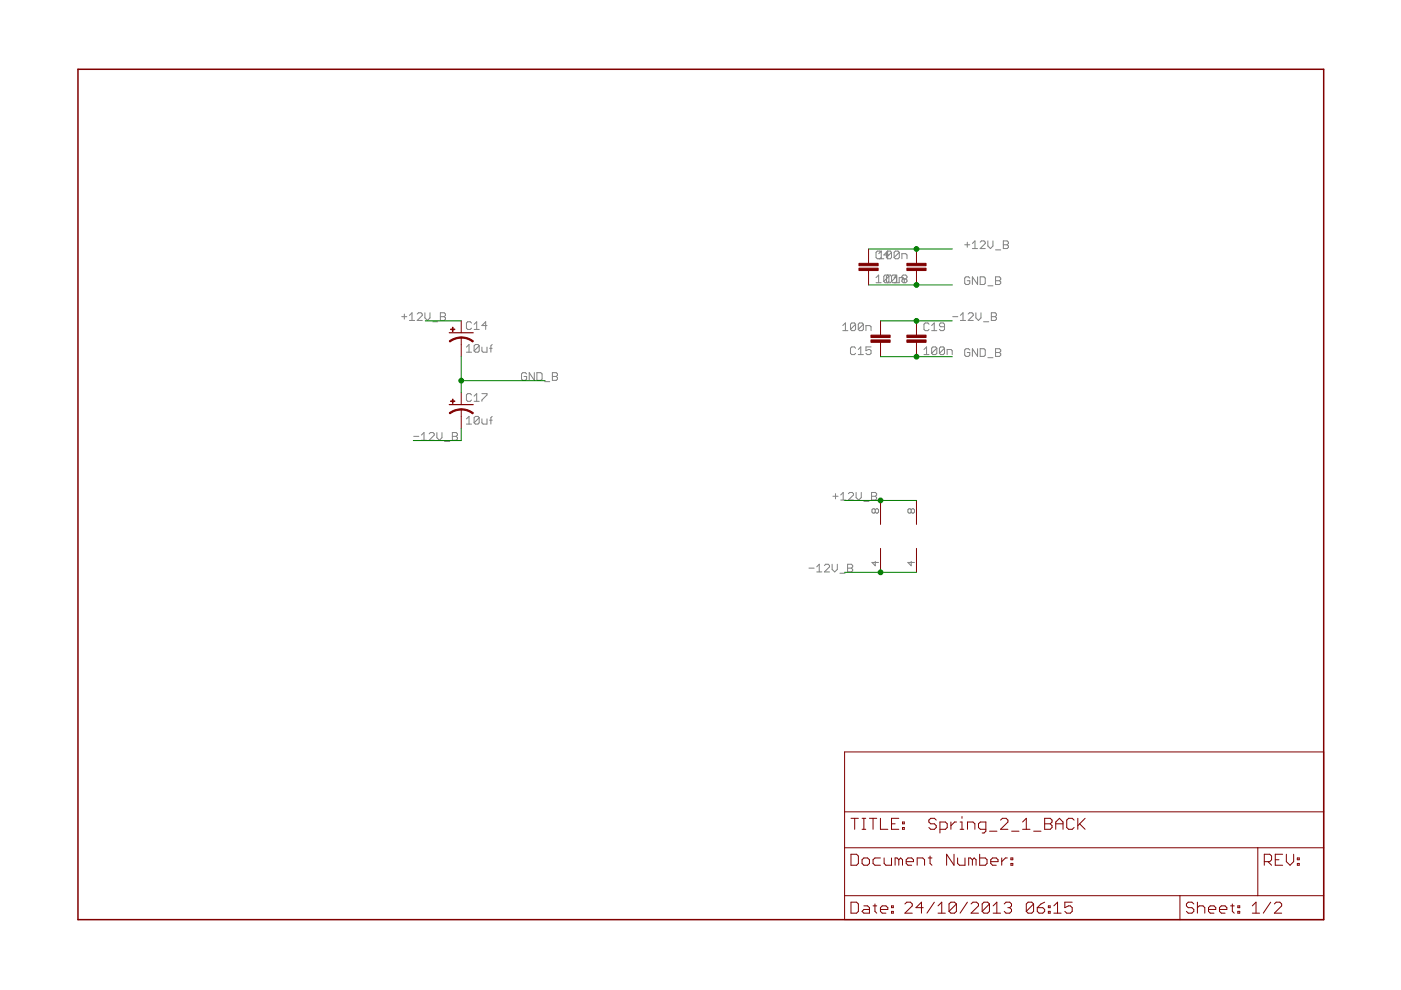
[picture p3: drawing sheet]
<svg xmlns="http://www.w3.org/2000/svg" width="297mm" height="210mm" viewBox="0 0 297 210" stroke-linecap="round" stroke-linejoin="round" font-family="sans-serif">
<g fill="none" stroke="#808080" stroke-width=".21">
<path d="M185.7 58.9l.6-.6v1.6M185.7 59.9h1.1M186.3 53.8l.5-.6v1.7M186.8 53.5l-.2-.3h-.6l-.3 .3v1.1l.3 .3h1.4M186.8 54.6l-.2 .3M187.4 59.7l.2 .2h1.2l.2-.2M188.2 58.3l.3 .3M188.2 58.3l-.3 .3v1.1l.3 .2M188.5 58.6v1.1l-.3 .2M188.5 58.6l-1.1 1.1M188.5 54.1h-1.1l.8-.9v1.7M189 59.7l.3 .2h1.4l-.1-1h.9l.2 .2v.8"/>
<path d="M189 58.6l-.2-.3h-1.2l-.2 .3v1.1M189 58.6l.3-.3h.5l.3 .3M189 53.5v1.1l-.2 .3h-.6l-.3-.3M189 58.6v1.1M189 53.5l-.2-.3h-.6l-.3 .3v1.1M189 53.5l-1.1 1.1M189.6 58.9l.5-.6v1.6M190.1 58.6v1.1l-.3 .2M190.1 58.6l-1.1 1.1M190.7 53.5v1.1l-.3 .3h-.6l-.2-.3M190.7 53.5l-.3-.3h-.6l-.2 .3v1.1M190.7 53.5l-1.1 1.1"/>
<path d="M191.2 54.9v-1.1h.8l.3 .3v.8M191.5 59.1l-.3 .3v.3l.3 .2h.5l.3-.2v-.3l-.3-.3M191.5 59.1l-.3-.2v-.3l.3-.3h.5l.3 .3v.3l-.3 .2M191.5 59.1h.5M204.5 51.9h1.1M205.1 51.4v1M205.6 59l-.3-.3h-.5l-.3 .3v1l.3 .3h.5l.3-.3v-.5h-.5M206.2 51.6l.5-.5v1.6M206.2 52.7h1.1M207.3 58.7v1.6l-1.1-1.6v1.6M207.8 51.4l.3-.3h.5l.3 .3v.2l-1.1 1.1h1.1M207.8 58.7h.8l.3 .3v1l-.3 .3h-.8z"/>
<path d="M209.4 51.1v1.1l.6 .5 .5-.5v-1.1M211.1 53h1.1M211.1 58.7h.8l.3 .3v.2l-.3 .3 .3 .3v.2l-.3 .3h-.8zM211.1 59.5h.8M212.7 51.9h.8M212.7 51.1h.8l.3 .3v.2l-.3 .3 .3 .3v.2l-.3 .3h-.8zM85.2 67.1h1.1M85.7 66.6v1.1M86.8 66.9l.6-.6v1.6M86.8 67.9h1.1M88.5 66.6l.2-.3h.6l.2 .3v.3l-1 1h1M90.1 66.3v1.1l.5 .5 .6-.5v-1.1"/>
<path d="M91.7 68.2h1.1M93.4 67.1h.8M93.4 66.3h.8l.2 .3v.3l-.2 .2 .2 .3v.3l-.2 .2h-.8zM98.9 73.6l.5-.6v1.7M98.9 74.7h1.1M100 68.5l-.3-.3h-.5l-.3 .3v1.1l.3 .2h.5l.3-.2M100.5 69.8h1.1M100.5 68.8l.6-.6v1.6M101.6 73.3v1.1l-.3 .3h-.5l-.3-.3M101.6 73.3l-.3-.3h-.5l-.3 .3v1.1M101.6 73.3l-1.1 1.1M102.2 73.6v.8l.2 .3h.9v-1.1"/>
<path d="M103.3 69h-1.1l.8-.8v1.6M103.8 73.9h.6M104.4 73l-.3 .3v1.4M111.7 79.3l-.3-.3h-.6l-.2 .3v1.1l.2 .2h.6l.3-.2v-.6h-.6M113.3 79v1.6l-1.1-1.6v1.6M113.8 79h.9l.2 .3v1.1l-.2 .2h-.9zM117.1 79h.8l.3 .3v.3l-.3 .2 .3 .3v.3l-.3 .2h-.8zM117.1 79.8h.8M178.7 69l.5-.5v1.6M178.7 70.1h1.1M181.4 68.7v1.1l-.3 .3h-.5l-.3-.3M181.4 68.7l-.3-.2h-.5l-.3 .2v1.1"/>
<path d="M181.4 73.8l-.3-.2h-.5l-.3 .2v1.1l.3 .3h.5l.3-.3M181.4 68.7l-1.1 1.1M182 75.2h1M182 74.1l.5-.5v1.6M183 68.7v1.1l-.2 .3h-.6l-.2-.3M183 68.7l-.2-.2h-.6l-.2 .2v1.1M183 68.7l-1 1.1M183.6 70.1v-1.1h.8l.3 .3v.8M184.7 73.6h-1.1v.8l.5-.3h.3l.3 .3v.5l-.3 .3h-.5l-.3-.3M195.9 74.1l.5-.5v1.6M195.9 75.2h1.1M197 68.7l-.3-.2h-.5l-.3 .2v1.1l.3 .3h.5l.3-.3"/>
<path d="M197.5 70.1h1.1M197.5 69l.6-.5v1.6M198.6 73.8v1.1l-.2 .3h-.6l-.3-.3M198.6 73.8l-.2-.2h-.6l-.3 .2v1.1M198.6 73.8l-1.1 1.1M200.3 69.3h-.8l-.3-.3v-.3l.3-.2h.5l.3 .2v1.1l-.3 .3h-.5l-.3-.3M200.3 73.8v1.1l-.3 .3h-.5l-.3-.3M200.3 73.8l-.3-.2h-.5l-.3 .2v1.1M200.3 73.8l-1.1 1.1M200.8 75.2v-1.1h.8l.3 .3v.8M202 67.1h1.1M203.6 67.9h1.1"/>
<path d="M203.6 66.9l.6-.6v1.6M205.3 66.6l.2-.3h.6l.3 .3v.3l-1.1 1h1.1M205.6 74.2l-.3-.3h-.5l-.3 .3v1.1l.3 .3h.5l.3-.3v-.6h-.5M206.9 66.3v1.1l.6 .5 .5-.5v-1.1M207.3 73.9v1.7l-1.1-1.7v1.7M207.8 73.9h.8l.3 .3v1.1l-.3 .3h-.8zM208.5 68.2h1.1M209.4 60.6h1.1M209.4 75.8h1.1M210.2 67.1h.8M210.2 66.3h.8l.3 .3v.3l-.3 .2 .3 .3v.3l-.3 .2h-.8zM211.1 73.9h.8l.3 .3v.3l-.3 .2 .3 .3v.3l-.3 .3h-.8z"/>
<path d="M211.1 74.7h.8M87.7 92.5h1.1M89.3 92.2l.6-.5v1.6M89.3 93.3h1.1M91 92l.2-.3h.6l.3 .3v.2l-1.1 1.1h1.1M92.6 91.7v1.1l.6 .5 .5-.5v-1.1M94.3 93.6h1.1M95.9 92.5h.8M95.9 91.7h.8l.3 .3v.2l-.3 .3 .3 .3v.3l-.3 .2h-.8zM98.9 88.8l.5-.5v1.6M98.9 89.9h1.1M100 83.7l-.3-.2h-.5l-.3 .2v1.1l.3 .3h.5l.3-.3"/>
<path d="M100.5 84l.6-.5v1.6M100.5 85.1h1.1M101.6 88.6l-.3-.3h-.5l-.3 .3v1M101.6 88.6v1l-.3 .3h-.5l-.3-.3M101.6 88.6l-1.1 1M102.2 83.5h1.1v.2l-1.1 1.1v.3M102.2 88.8v.8l.2 .3h.9v-1.1M103.8 89.1h.6M104.4 88.3l-.3 .3v1.3M115.5 80.9h1.1M174.8 119.9l.3-.3h.5l.3 .3v.3l-1.1 1.1h1.1M176.4 119.6v1.1l.6 .6 .5-.6v-1.1"/>
<path d="M176.6 105.2h1.1M177.1 104.7v1.1M178.2 104.9l.6-.5v1.6M178.2 106h1.1M179.7 119.6h.8l.3 .3v.3l-.3 .3 .3 .2v.3l-.3 .3h-.8zM179.9 104.7l.2-.3h.6l.3 .3v.2l-1.1 1.1h1.1M181.5 104.4v1.1l.6 .5 .5-.5v-1.1M183.2 106.3h1M184.8 105.2h.8M184.8 104.4h.8l.3 .3v.2l-.3 .3 .3 .3v.3l-.3 .2h-.8zM185.6 108.1l-.3-.2-.4 .2v.5l.2 .2 .5-.2M185.6 108.1l.2-.2 .5 .2v.5l-.3 .2-.4-.2"/>
<path d="M185.6 108.1v.5M185.6 119v1l-.7-.7h1.4M193.2 108.1l-.2-.2-.5 .2v.5l.2 .2 .5-.2M193.2 108.1l.2-.2 .5 .2v.5l-.2 .2-.5-.2M193.2 119v1l-.7-.7h1.4M193.2 108.1v.5M171.5 120.5h1.1M173.2 120.2l.5-.6v1.7M173.2 121.3h1M178.1 121.5h1.1M179.7 120.5h.8"/>
</g>
<path d="M16.5 14.7h264.1v180.3h-264.1z" fill="none" stroke="#800000" stroke-width=".32"/>
<g fill="none" stroke="#800000" stroke-width=".21">
<path d="M184.1 52.8v3M184.1 57.4v3M194.3 52.8v3M194.3 57.4v3M97.8 68v2.5M97.8 71.6v4M186.7 68v3.1M186.7 72.6v3M194.3 68v3.1M194.3 72.6v3M97.8 83.2v2.6M97.8 86.8v4.1"/>
<path d="M186.7 106.1v5.1M186.7 116.3v5M194.3 106.1v5.1M194.3 116.3v5M179.1 159.4h101.5v35.6h-101.5zM179.1 179.7h101.5M179.1 172.1h101.5M180.4 173.5h1.6M181.2 173.5v2.3M182.8 173.5h.8M182.8 175.8h.8M183.2 173.5v2.3"/>
<path d="M184.3 173.5h1.6M185.1 173.5v2.3M186.7 173.5v2.3h1.5M189 174.7h.8M190.6 173.5h-1.6v2.3h1.6M191.3 175.5h.4v.3h-.4zM191.3 174.3h.4v.4h-.4zM198.5 173.9l-.4-.4h-.8l-.4 .4v.4l.4 .4h.8l.4 .4v.4l-.4 .3h-.8l-.4-.3M199.3 175.8h1.1l.4-.3v-.8l-.4-.4h-1.1v2.3M201.6 174.3v1.5M202.8 174.3h-.4l-.8 .8M203.6 175.8h.7"/>
<path d="M203.6 174.3h.4v1.5M204 173.1v.4M205.1 175.8v-1.5h1.2l.4 .4v1.1M209 175.8h-1.1l-.4-.3v-.8l.4-.4h1.1v1.9l-.4 .4h-.4M209.8 176.2h1.6M212.1 173.9l.4-.4h.8l.4 .4v.4l-1.6 1.5h1.6M214.5 176.2h1.5M216.8 174.3l.8-.8v2.3M216.8 175.8h1.6M219.2 176.2h1.5M221.5 173.5h1.2l.4 .4v.4l-.4 .4 .4 .4v.4l-.4 .3h-1.2zM221.5 174.7h1.2"/>
<path d="M223.8 174.7h1.6M223.8 175.8v-1.5l.8-.8 .8 .8v1.5M227.7 173.9l-.4-.4h-.7l-.4 .4v1.6l.4 .3h.7l.4-.3M228.5 173.5v2.3M228.9 174.7l1.2 1.1M230.1 173.5l-1.6 1.6M266.7 179.7v10.2M179.1 189.9h101.5M180.4 181.1h1.2l.4 .4v1.6l-.4 .4h-1.2zM180.4 191.3h1.2l.4 .4v1.5l-.4 .4h-1.2zM182.8 182.3l.4-.4h.7l.4 .4v.8l-.4 .4h-.7l-.4-.4zM183.2 192.1h.7l.4 .3v1.2h-1.1l-.4-.4 .4-.4h1.1"/>
<path d="M185.1 192.1h.8M185.5 191.7v1.5l.4 .4M186.7 192.8h1.5v-.4l-.4-.3h-.8l-.3 .3v.8l.3 .4h.8M186.7 181.9h-1.2l-.4 .4v.8l.4 .4h1.2M187.5 181.9v1.2l.3 .4h1.2v-1.6M189 193.2h.4v.4h-.4zM189 192.1h.4v.3h-.4zM190.6 182.3l-.4-.4h-.4v1.6M190.6 182.3l.4-.4 .3 .4v1.2M190.6 182.3v1.2M191.9 191.7l.4-.4h.7l.4 .4v.4l-1.5 1.5h1.5M192.1 182.7h1.6v-.4l-.4-.4h-.8l-.4 .4v.8l.4 .4h.8"/>
<path d="M194.5 183.5v-1.6h1.1l.4 .4v1.2M195.7 192.4h-1.5l1.2-1.1v2.3M196.8 181.9h.8M197.2 181.5v1.6l.4 .4M198.1 191.3l-1.6 2.3M198.9 193.6h1.5M198.9 192.1l.8-.8v2.3M202.3 181.1v2.4l-1.6-2.4v2.4M202.8 191.7v1.5l-.4 .4h-.8l-.4-.4M202.8 191.7l-.4-.4h-.8l-.4 .4v1.5M202.8 191.7l-1.6 1.5M203 181.9v1.2l.4 .4h1.2v-1.6"/>
<path d="M205.1 191.3l-1.5 2.3M205.9 191.7l.4-.4h.8l.4 .4v.4l-1.6 1.5h1.6M206.2 182.3l-.4-.4h-.4v1.6M206.2 182.3v1.2M206.2 182.3l.3-.4 .4 .4v1.2M207.7 181.1v2.4h1.2l.4-.4v-.8l-.4-.4h-1.2M209.8 191.7v1.5l-.4 .4h-.8l-.4-.4M209.8 191.7l-.4-.4h-.8l-.4 .4v1.5M209.8 191.7l-1.6 1.5M210.1 182.7h1.5v-.4l-.4-.4h-.8l-.3 .4v.8l.3 .4h.8M210.6 193.6h1.5M210.6 192.1l.7-.8v2.3"/>
<path d="M212.4 181.9v1.6M212.9 191.7l.4-.4h.8l.4 .4v.4l-.4 .3M213.6 181.9h-.4l-.8 .8M213.7 192.4h.4M214.1 192.4l.4 .4v.4l-.4 .4h-.8l-.4-.4M214.3 183.1h.4v.4h-.4zM214.3 181.9h.4v.4h-.4zM219.1 191.7v1.5l-.3 .4h-.8l-.4-.4M219.1 191.7l-.3-.4h-.8l-.4 .4v1.5M219.1 191.7l-1.5 1.5M219.9 192.4h1.2l.4 .4v.4l-.4 .4h-.8l-.4-.4zM221.5 191.3l-.8 .4-.8 .7"/>
<path d="M222.3 193.2h.4v.4h-.4zM222.3 192.1h.4v.3h-.4zM223.4 193.6h1.6M223.4 192.1l.8-.8v2.3M227.3 191.3h-1.5v1.1l.7-.3h.4l.4 .3v.8l-.4 .4h-.7l-.4-.4M250.2 189.9v5.1M253.1 191.7l-.4-.4h-.8l-.4 .4v.4l.4 .3h.8l.4 .4v.4l-.4 .4h-.8l-.4-.4M253.9 192.4l.4-.3h.8l.3 .3v1.2M253.9 191.3v2.3M256.2 192.8h1.6v-.4l-.4-.3h-.8l-.4 .3v.8l.4 .4h.8M258.6 192.8h1.5v-.4l-.4-.3h-.7l-.4 .3v.8l.4 .4h.7M260.9 192.1h.8"/>
<path d="M261.3 191.7v1.5l.4 .4M262.4 193.2h.4v.4h-.4zM262.4 192.1h.4v.3h-.4zM265.5 193.6h1.6M265.5 192.1l.8-.8v2.3M268.1 182.7h1.1l.4-.4v-.8l-.4-.4h-1.1v2.4M268.8 182.7l.8 .8M269.4 191.3l-1.6 2.3M270.2 191.7l.4-.4h.8l.3 .4v.4l-1.5 1.5h1.5M270.4 182.3h.8M271.9 181.1h-1.5v2.4h1.5M272.7 181.1v1.6l.8 .8 .8-.8v-1.6"/>
<path d="M275.1 183.1h.4v.4h-.4zM275.1 181.9h.4v.4h-.4z"/>
</g>
<g fill="#800000" stroke="#800000" stroke-width=".21">
<path d="M182.1 56.9h4.1v.5h-4.1z"/>
<path d="M182.1 55.8h4.1v.5h-4.1z"/>
<path d="M184.7 71.1h4v.5h-4z"/>
<path d="M184.7 72.1h4v.5h-4z"/>
<path d="M95.5 69.8h.9v.1h-.9z"/>
<path d="M95.9 69.4h.2v.9h-.2z"/>
<path d="M95.5 85h.9v.1h-.9z"/>
<path d="M95.9 84.6h.2v.9h-.2z"/>
<path d="M192.3 55.8h4v.5h-4z"/>
<path d="M192.3 56.9h4v.5h-4z"/>
<path d="M192.3 72.1h4v.5h-4z"/>
<path d="M192.3 71.1h4v.5h-4z"/>
</g>
<path d="M95.2 70.5h5.1M95.2 85.8h5.1" fill="none" stroke="#800000" stroke-width=".25"/>
<g fill="#800000" stroke="#800000" stroke-width=".21">
<path d="M97.8 71.4l1.4 .2 1.2 .7-.2 .2-1.4-.7-1-.1z" fill-rule="evenodd"/>
<path d="M95.2 72.3l1.3-.6 1.3-.3v.3l-1 .1-1.4 .7z" fill-rule="evenodd"/>
<path d="M97.8 86.7l1.4 .2 1.2 .6-.2 .3-1.4-.7-1-.2z" fill-rule="evenodd"/>
<path d="M95.2 87.5l1.3-.6 1.3-.2v.2l-1.5 .3-.9 .5z" fill-rule="evenodd"/>
</g>
<path d="M184.1 52.8h17.8M90.2 68h7.6M97.8 75.6v7.6M184.1 60.4h17.8M186.7 68h15.2M186.7 75.6h15.2M97.8 90.9v2.5h-10.2M97.8 80.7h17.8M179.1 106.1h15.2M179.1 121.3h15.2" fill="none" stroke="#008000" stroke-width=".21"/>
<g fill="#008000" stroke="#008000" stroke-width=".21">
<circle cx="186.7" cy="106.1" r=".51"/>
<circle cx="194.3" cy="52.8" r=".51"/>
<circle cx="194.3" cy="60.4" r=".51"/>
<circle cx="194.3" cy="75.6" r=".51"/>
<circle cx="97.8" cy="80.7" r=".51"/>
<circle cx="186.7" cy="121.3" r=".51"/>
<circle cx="194.3" cy="68" r=".51"/>
</g>
</svg>
